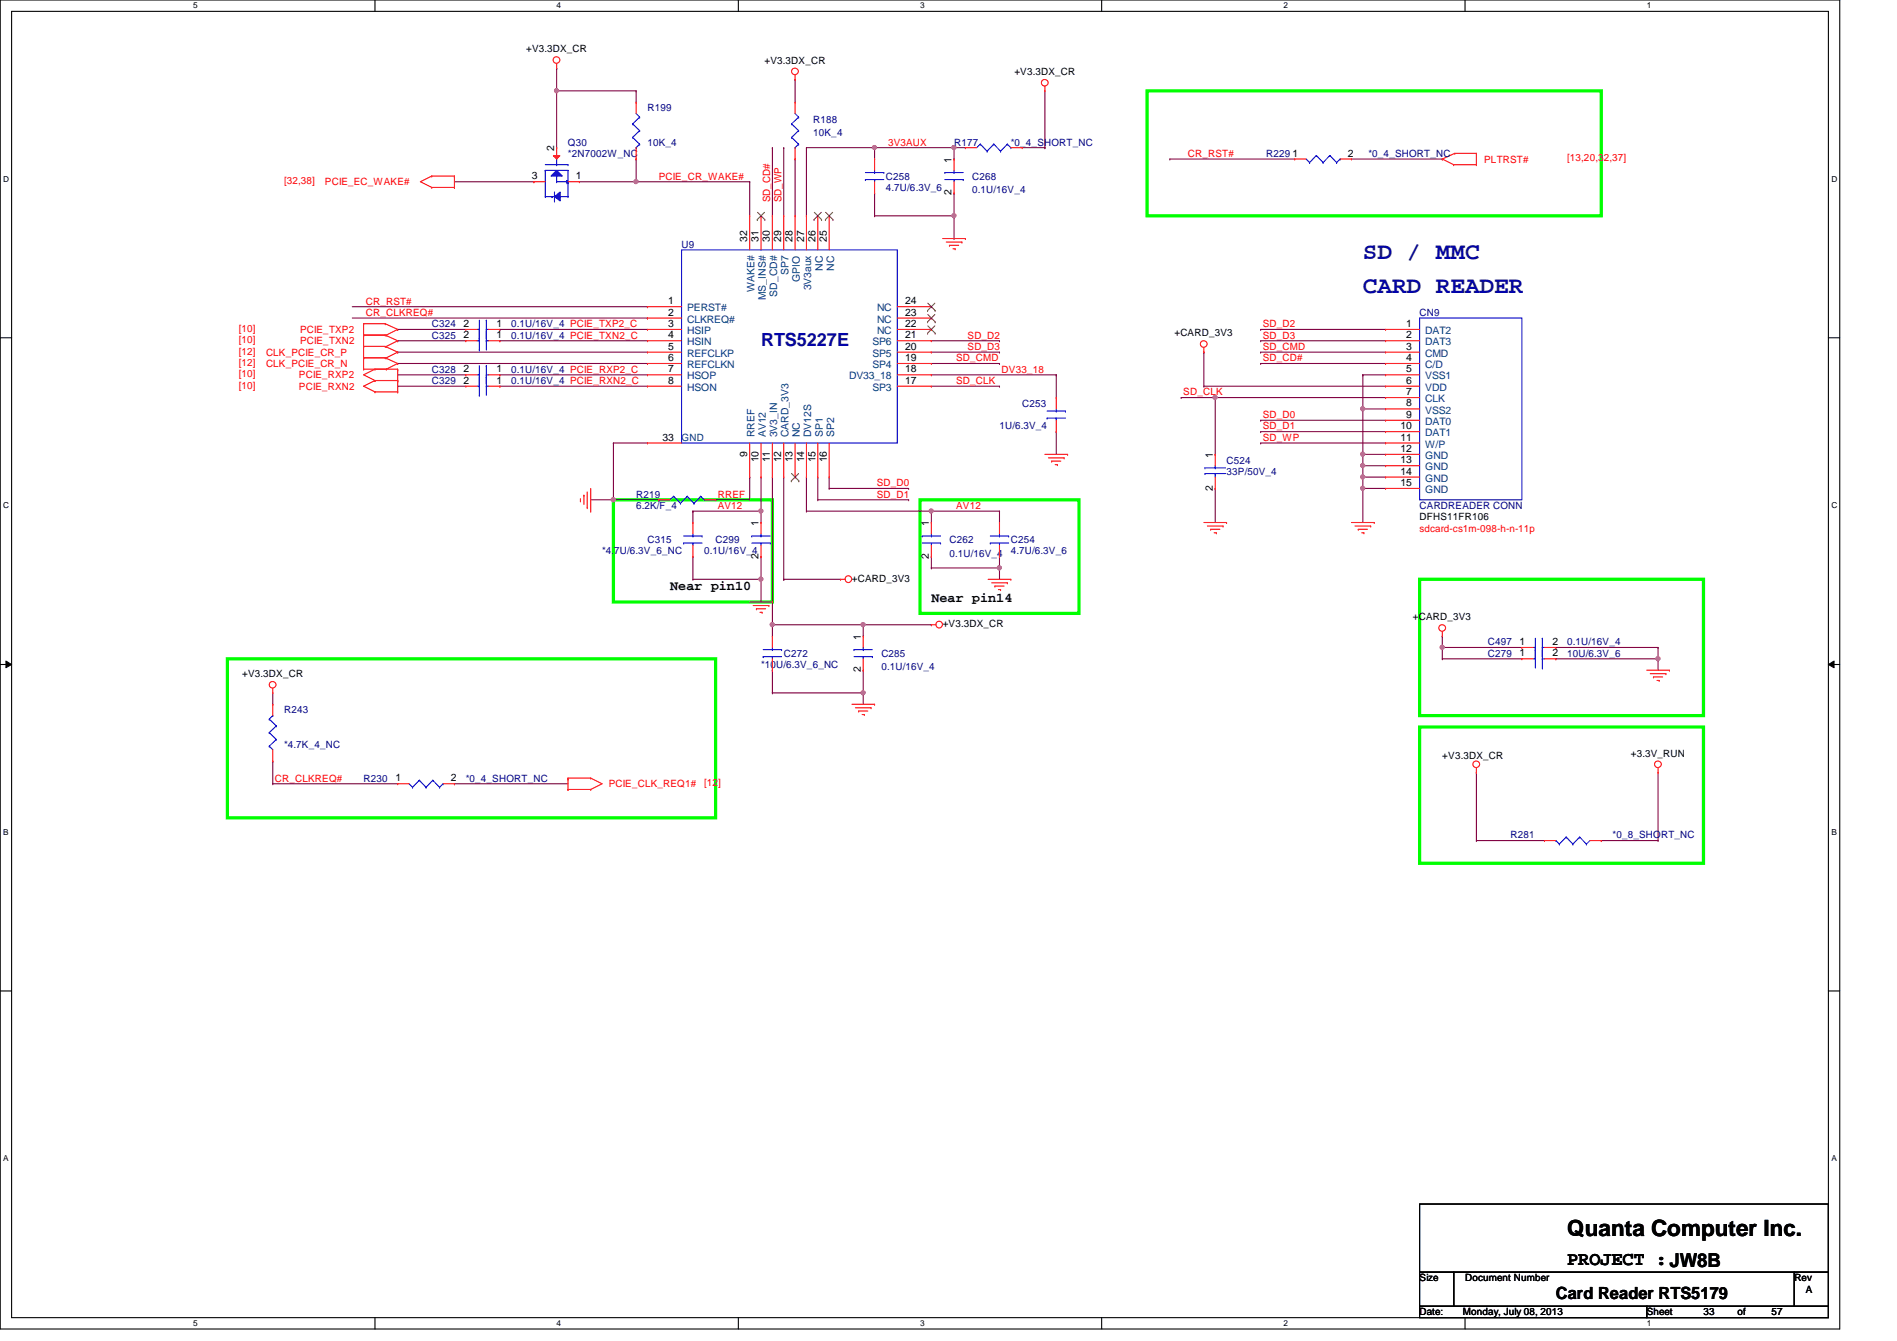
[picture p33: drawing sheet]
<svg xmlns="http://www.w3.org/2000/svg" width="297mm" height="210mm" viewBox="0 0 297 210" stroke-linecap="round" stroke-linejoin="round" font-family="sans-serif">
<defs><g id="words">
<g font-size="3.7" fill="#000080">
<text x="213.4" y="40.5">SD / MMC</text>
<text x="213.4" y="45.8">CARD READER</text>
</g>
<text font-size="3.5" x="245.4" y="193.5">Quanta Computer Inc.</text>
<text font-size="3" x="245.4" y="198.1">PROJECT :JW8B</text>
<text font-size="2.8" fill="#000080" x="119.2" y="54.2">RTS5227E</text>
<text font-size="2.6" x="243.6" y="203.3">Card Reader RTS5179</text>
<g font-size="2.1">
<text x="104.9" y="92.4">Near pin10</text>
<text x="145.8" y="94.2">Near pin14</text>
</g>
<g font-size="1.6">
<text x="82.4" y="8.2">+V3.3DX_CR</text>
<text x="119.7" y="10">+V3.3DX_CR</text>
<text x="158.8" y="11.8">+V3.3DX_CR</text>
<text x="86.8" y="23.7" transform="rotate(-90 86.8 23.7)">2</text>
<text x="83.3" y="28.1">3</text>
<text x="90.2" y="28.1">1</text>
<text x="149" y="25.4" transform="rotate(-90 149 25.4)">1</text>
<text x="202.4" y="24.5">1</text>
<text x="211.1" y="24.5">2</text>
<text x="149" y="30.6" transform="rotate(-90 149 30.6)">2</text>
<text x="117" y="37.9" transform="rotate(-90 117 37.9)">32</text>
<text x="118.8" y="37.9" transform="rotate(-90 118.8 37.9)">31</text>
<text x="120.6" y="37.9" transform="rotate(-90 120.6 37.9)">30</text>
<text x="122.3" y="37.9" transform="rotate(-90 122.3 37.9)">29</text>
<text x="124.1" y="37.9" transform="rotate(-90 124.1 37.9)">28</text>
<text x="125.9" y="37.9" transform="rotate(-90 125.9 37.9)">27</text>
<text x="127.7" y="37.9" transform="rotate(-90 127.7 37.9)">26</text>
<text x="129.5" y="37.9" transform="rotate(-90 129.5 37.9)">25</text>
<text x="104.6" y="47.6">1</text>
<text x="141.7" y="47.6">24</text>
<text x="72.6" y="53">2</text>
<text x="72.6" y="51.2">2</text>
<text x="77.7" y="53">1</text>
<text x="77.7" y="51.2">1</text>
<text x="104.6" y="51.2">3</text>
<text x="104.6" y="53">4</text>
<text x="104.6" y="49.4">2</text>
<text x="141.7" y="53">21</text>
<text x="141.7" y="51.2">22</text>
<text x="141.7" y="49.4">23</text>
<text x="183.9" y="52.7">+CARD_3V3</text>
<text x="220.2" y="51.2">1</text>
<text x="220.2" y="53">2</text>
<text x="72.6" y="58.3">2</text>
<text x="77.7" y="58.3">1</text>
<text x="104.6" y="54.7">5</text>
<text x="104.6" y="56.5">6</text>
<text x="104.6" y="58.3">7</text>
<text x="141.7" y="58.3">18</text>
<text x="141.7" y="56.5">19</text>
<text x="141.7" y="54.7">20</text>
<text x="220.2" y="54.7">3</text>
<text x="220.2" y="56.5">4</text>
<text x="220.2" y="58.3">5</text>
<text x="72.6" y="60.1">2</text>
<text x="77.7" y="60.1">1</text>
<text x="104.6" y="60.1">8</text>
<text x="141.7" y="60.1">17</text>
<text x="220.2" y="65.4">9</text>
<text x="220.2" y="60.1">6</text>
<text x="220.2" y="61.8">7</text>
<text x="220.2" y="63.6">8</text>
<text x="103.7" y="69">33</text>
<text x="117" y="71.5" transform="rotate(-90 117 71.5)">9</text>
<text x="189.9" y="71.7" transform="rotate(-90 189.9 71.7)">1</text>
<text x="219.3" y="70.7">12</text>
<text x="219.3" y="67.2">10</text>
<text x="219.3" y="69">11</text>
<text x="118.8" y="72.3" transform="rotate(-90 118.8 72.3)">10</text>
<text x="120.6" y="72.3" transform="rotate(-90 120.6 72.3)">11</text>
<text x="122.3" y="72.3" transform="rotate(-90 122.3 72.3)">12</text>
<text x="124.1" y="72.3" transform="rotate(-90 124.1 72.3)">13</text>
<text x="125.9" y="72.3" transform="rotate(-90 125.9 72.3)">14</text>
<text x="127.7" y="72.3" transform="rotate(-90 127.7 72.3)">15</text>
<text x="129.5" y="72.3" transform="rotate(-90 129.5 72.3)">16</text>
<text x="189.9" y="76.8" transform="rotate(-90 189.9 76.8)">2</text>
<text x="219.3" y="72.5">13</text>
<text x="219.3" y="74.3">14</text>
<text x="219.3" y="76.1">15</text>
<text x="118.8" y="82.3" transform="rotate(-90 118.8 82.3)">1</text>
<text x="145.5" y="82.3" transform="rotate(-90 145.5 82.3)">1</text>
<text x="222.3" y="81.4">DFHS11FR106</text>
<text x="118.8" y="87.5" transform="rotate(-90 118.8 87.5)">2</text>
<text x="145.5" y="87.5" transform="rotate(-90 145.5 87.5)">2</text>
<text x="133.4" y="91.1">+CARD_3V3</text>
<text x="134.8" y="100.1" transform="rotate(-90 134.8 100.1)">1</text>
<text x="147.6" y="98.2">+V3.3DX_CR</text>
<text x="221.2" y="97.1">+CARD_3V3</text>
<text x="238" y="101">1</text>
<text x="243.1" y="101">2</text>
<text x="37.9" y="106">+V3.3DX_CR</text>
<text x="134.8" y="105.2" transform="rotate(-90 134.8 105.2)">2</text>
<text x="238" y="102.7">1</text>
<text x="243.1" y="102.7">2</text>
<text x="225.8" y="118.8">+V3.3DX_CR</text>
<text x="255.4" y="118.4">+3.3V_RUN</text>
<text x="61.9" y="122.3">1</text>
<text x="70.6" y="122.3">2</text>
<text x="222.3" y="200.6">Size</text>
<text x="229.4" y="200.6">Document Number</text>
<text x="281" y="200.6">Rev</text>
<text x="282.7" y="202.4">A</text>
<text x="222.3" y="205.9">Date:</text>
<text x="229.1" y="205.9">Monday, July 08, 2013</text>
<text x="257.8" y="205.9">Sheet</text>
<text x="266.7" y="205.9">33</text>
<text x="272.1" y="205.9">of</text>
<text x="277.4" y="205.9">57</text>
</g>
<g font-size="1.6" fill="#000080">
<text x="101.4" y="17.4">R199</text>
<text x="88.9" y="22.8">Q30</text>
<text x="101.4" y="22.8">10K_4</text>
<text x="127.3" y="19.2">R188</text>
<text x="127.3" y="21.3">10K_4</text>
<text x="149.4" y="22.8">R177</text>
<text x="158.3" y="22.8">*0_4_SHORT_NC</text>
<text x="88.9" y="24.6">*2N7002W_NC</text>
<text x="138.7" y="28.1">C258</text>
<text x="138.7" y="29.9">4.7U/6.3V_6</text>
<text x="152.2" y="28.1">C268</text>
<text x="198.3" y="24.6">R229</text>
<text x="214.3" y="24.6">*0_4_SHORT_NC</text>
<text x="152.2" y="30.2">0.1U/16V_4</text>
<text x="106.7" y="38.8">U9</text>
<text x="67.6" y="53">C325</text>
<text x="67.6" y="51.2">C324</text>
<text x="80" y="53">0.1U/16V_4 PCIE_TXN2_C</text>
<text x="80" y="51.2">0.1U/16V_4 PCIE_TXP2_C</text>
<text x="222.3" y="49.4">CN9</text>
<text x="67.6" y="58.3">C328</text>
<text x="80" y="58.3">0.1U/16V_4 PCIE_RXP2_C</text>
<text x="67.6" y="60.1">C329</text>
<text x="80" y="60.1">0.1U/16V_4 PCIE_RXN2_C</text>
<text x="160.1" y="63.7">C253</text>
<text x="156.5" y="67.2">1U/6.3V_4</text>
<text x="99.6" y="77.9">R219</text>
<text x="192.1" y="72.6">C524</text>
<text x="192.1" y="74.3">33P/50V_4</text>
<text x="99.6" y="79.7">6.2K/F_4</text>
<text x="222.3" y="79.7">CARDREADER CONN</text>
<text x="94.3" y="86.8">*4.7U/6.3V_6_NC</text>
<text x="101.4" y="85">C315</text>
<text x="110.3" y="86.8">0.1U/16V_4</text>
<text x="112.1" y="85">C299</text>
<text x="148.7" y="85">C262</text>
<text x="148.7" y="87.1">0.1U/16V_4</text>
<text x="158.3" y="85">C254</text>
<text x="158.3" y="86.8">4.7U/6.3V_6</text>
<text x="233" y="101">C497</text>
<text x="245.4" y="101">0.1U/16V_4</text>
<text x="119.2" y="104.6">*10U/6.3V_6_NC</text>
<text x="122.7" y="102.8">C272</text>
<text x="138" y="102.8">C285</text>
<text x="138" y="104.9">0.1U/16V_4</text>
<text x="233" y="102.8">C279</text>
<text x="245.4" y="102.8">10U/6.3V_6</text>
<text x="44.5" y="111.7">R243</text>
<text x="44.5" y="117">*4.7K_4_NC</text>
<text x="56.9" y="122.3">R230</text>
<text x="72.9" y="122.3">*0_4_SHORT_NC</text>
<text x="236.5" y="131.2">R281</text>
<text x="252.5" y="131.2">*0_8_SHORT_NC</text>
</g>
<g font-size="1.6" fill="#f00">
<text x="139.1" y="22.8">3V3AUX</text>
<text x="44.5" y="28.8">[32,38]</text>
<text x="50.9" y="29">PCIE_EC_WAKE#</text>
<text x="103.2" y="28.1">PCIE_CR_WAKE#</text>
<text x="186" y="24.6">CR_RST#</text>
<text x="232.4" y="25.4">PLTRST#</text>
<text x="245.4" y="25.3">[13,20,32,37]</text>
<text x="120.6" y="31.7" transform="rotate(-90 120.6 31.7)">SD_CD#</text>
<text x="122.4" y="31.7" transform="rotate(-90 122.4 31.7)">SD_WP</text>
<text x="57.3" y="47.7">CR_RST#</text>
<text x="37.4" y="51.9">[10]</text>
<text x="37.4" y="53.7">[10]</text>
<text x="47" y="52.1">PCIE_TXP2</text>
<text x="47" y="53.9">PCIE_TXN2</text>
<text x="57.3" y="49.4">CR_CLKREQ#</text>
<text x="151.5" y="53">SD_D2</text>
<text x="197.7" y="51.2">SD_D2</text>
<text x="197.7" y="53">SD_D3</text>
<text x="37.4" y="59.1">[10]</text>
<text x="37.4" y="57.3">[12]</text>
<text x="37.4" y="55.5">[12]</text>
<text x="41.7" y="57.4">CLK_PCIE_CR_N</text>
<text x="41.7" y="55.7">CLK_PCIE_CR_P</text>
<text x="46.8" y="59.2">PCIE_RXP2</text>
<text x="149.7" y="56.6">SD_CMD</text>
<text x="151.5" y="54.8">SD_D3</text>
<text x="156.8" y="58.3">DV33_18</text>
<text x="197.7" y="54.8">SD_CMD</text>
<text x="197.7" y="56.6">SD_CD#</text>
<text x="37.4" y="60.8">[10]</text>
<text x="46.8" y="61">PCIE_RXN2</text>
<text x="149.7" y="60.1">SD_CLK</text>
<text x="185.3" y="61.9">SD_CLK</text>
<text x="197.7" y="65.4">SD_D0</text>
<text x="197.7" y="69">SD_WP</text>
<text x="197.7" y="67.2">SD_D1</text>
<text x="112.4" y="77.9">RREF</text>
<text x="137.3" y="76.1">SD_D0</text>
<text x="137.3" y="77.9">SD_D1</text>
<text x="112.4" y="79.7">AV12</text>
<text x="149.7" y="79.7">AV12</text>
<text x="222.3" y="83.2">sdcard-cs1m-098-h-n-11p</text>
<text x="43" y="122.3">CR_CLKREQ#</text>
<text x="95.3" y="123.2">PCIE_CLK_REQ1#</text>
<text x="110.3" y="123.1">[12]</text>
</g>
<g font-size="1.6" fill="#004080">
<text x="118.1" y="45.7" transform="rotate(-90 118.1 45.7)">WAKE#</text>
<text x="119.9" y="47" transform="rotate(-90 119.9 47)">MS_INS#</text>
<text x="121.7" y="46.4" transform="rotate(-90 121.7 46.4)">SD_CD#</text>
<text x="123.5" y="43.1" transform="rotate(-90 123.5 43.1)">SP7</text>
<text x="125.3" y="44.1" transform="rotate(-90 125.3 44.1)">GPIO</text>
<text x="127" y="45.5" transform="rotate(-90 127 45.5)">3V3aux</text>
<text x="128.8" y="42.4" transform="rotate(-90 128.8 42.4)">NC</text>
<text x="130.6" y="42.4" transform="rotate(-90 130.6 42.4)">NC</text>
<text x="107.6" y="52.3">HSIP</text>
<text x="107.6" y="48.7">PERST#</text>
<text x="107.6" y="50.5">CLKREQ#</text>
<text x="137.3" y="52.3">NC</text>
<text x="137.3" y="50.5">NC</text>
<text x="137.3" y="48.7">NC</text>
<text x="223.2" y="52.3">DAT2</text>
<text x="107.6" y="54.1">HSIN</text>
<text x="107.6" y="55.8">REFCLKP</text>
<text x="107.6" y="57.6">REFCLKN</text>
<text x="107.6" y="59.4">HSOP</text>
<text x="133" y="59.4">DV33_18</text>
<text x="136.6" y="57.6">SP4</text>
<text x="136.6" y="55.8">SP5</text>
<text x="136.6" y="54.1">SP6</text>
<text x="223.2" y="54.1">DAT3</text>
<text x="223.2" y="55.8">CMD</text>
<text x="223.2" y="57.6">C/D</text>
<text x="223.2" y="59.4">VSS1</text>
<text x="107.6" y="61.2">HSON</text>
<text x="136.6" y="61.2">SP3</text>
<text x="223.2" y="61.2">VDD</text>
<text x="223.2" y="62.9">CLK</text>
<text x="223.2" y="64.7">VSS2</text>
<text x="106.7" y="69">GND</text>
<text x="118.1" y="68.5" transform="rotate(-90 118.1 68.5)">RREF</text>
<text x="119.9" y="68.5" transform="rotate(-90 119.9 68.5)">AV12</text>
<text x="121.7" y="68.5" transform="rotate(-90 121.7 68.5)">3V3_IN</text>
<text x="123.5" y="68.5" transform="rotate(-90 123.5 68.5)">CARD_3V3</text>
<text x="125.3" y="68.5" transform="rotate(-90 125.3 68.5)">NC</text>
<text x="127" y="68.5" transform="rotate(-90 127 68.5)">DV12S</text>
<text x="128.8" y="68.5" transform="rotate(-90 128.8 68.5)">SP1</text>
<text x="130.6" y="68.5" transform="rotate(-90 130.6 68.5)">SP2</text>
<text x="223.2" y="66.5">DAT0</text>
<text x="223.2" y="71.8">GND</text>
<text x="223.2" y="68.3">DAT1</text>
<text x="223.2" y="70.1">W/P</text>
<text x="223.2" y="73.6">GND</text>
<text x="223.2" y="75.4">GND</text>
<text x="223.2" y="77.2">GND</text>
</g>
<g font-size="1.3">
<text x="30.3" y="1.3">5</text>
<text x="87.2" y="1.3">4</text>
<text x="144.1" y="1.3">3</text>
<text x="201" y="1.3">2</text>
<text x="257.8" y="1.3">1</text>
<text x=".5" y="28.4">D</text>
<text x="286.8" y="28.4">D</text>
<text x=".5" y="79.5">C</text>
<text x="286.8" y="79.5">C</text>
<text x=".5" y="130.7">B</text>
<text x="286.8" y="130.7">B</text>
<text x=".5" y="181.8">A</text>
<text x="286.8" y="181.8">A</text>
<text x="30.3" y="207.6">5</text>
<text x="87.2" y="207.6">4</text>
<text x="144.1" y="207.6">3</text>
<text x="201" y="207.6">2</text>
<text x="257.8" y="207.6">1</text>
</g>
</g></defs>
<path d="M0 0h288.1v208h-288.1zM1.8 1.8h284.5v204.4h-284.5z" fill="none" stroke="#000" stroke-width=".17"/>
<g fill="#fff">
<path d="M30.3 .2h.6v1.4h-.6z"/>
<path d="M30.3 206.4h.6v1.4h-.6z"/>
</g>
<path d="M58.7 0v1.8M58.7 206.2v1.8" fill="none" stroke="#000" stroke-width=".17"/>
<g fill="#fff">
<path d="M87.2 .2h.6v1.4h-.6z"/>
<path d="M87.2 206.4h.6v1.4h-.6z"/>
</g>
<path d="M115.6 0v1.8M115.6 206.2v1.8" fill="none" stroke="#000" stroke-width=".17"/>
<g fill="#fff">
<path d="M144.1 .2h.6v1.4h-.6z"/>
<path d="M144.1 206.4h.6v1.4h-.6z"/>
</g>
<path d="M172.5 0v1.8M172.5 206.2v1.8" fill="none" stroke="#000" stroke-width=".17"/>
<g fill="#fff">
<path d="M201 .2h.6v1.4h-.6z"/>
<path d="M201 206.4h.6v1.4h-.6z"/>
</g>
<path d="M229.4 0v1.8M229.4 206.2v1.8" fill="none" stroke="#000" stroke-width=".17"/>
<g fill="#fff">
<path d="M257.8 .2h.7v1.4h-.7z"/>
<path d="M257.8 206.4h.7v1.4h-.7z"/>
<path d="M.5 27.3h.9v1.4h-.9z"/>
<path d="M286.8 27.3h.9v1.4h-.9z"/>
<path d="M.5 78.4h.9v1.4h-.9z"/>
<path d="M286.8 78.4h.9v1.4h-.9z"/>
</g>
<path d="M0 52.9h1.8M286.3 52.9h1.8" fill="none" stroke="#000" stroke-width=".17"/>
<g fill="#fff">
<path d="M.5 129.5h.8v1.4h-.8z"/>
<path d="M286.8 129.5h.8v1.4h-.8z"/>
</g>
<path d="M0 104h1.8M286.3 104h1.8" fill="none" stroke="#000" stroke-width=".17"/>
<path d="M.9 103.5l.9 .5-.9 .5zM286.3 104l.9-.5v1z" fill="#000"/>
<path d="M.9 103.5l.9 .5-.9 .5zM286.3 104l.9-.5v1z" fill="none" stroke="#000" stroke-width=".16"/>
<g fill="#fff">
<path d="M.5 180.6h.8v1.4h-.8z"/>
<path d="M286.8 180.6h.8v1.4h-.8z"/>
</g>
<path d="M0 155.1h1.8M286.3 155.1h1.8" fill="none" stroke="#000" stroke-width=".17"/>
<path d="M179.6 14.2h71.1v19.6h-71.1zM96.1 78.2h24.8v16h-24.8zM144.1 78.2h24.8v17.8h-24.8zM222.3 90.7h44.4v21.3h-44.4zM35.6 103.1h76.5v24.9h-76.5zM222.3 113.8h44.4v21.3h-44.4z" fill="none" stroke="#0f0" stroke-width=".51"/>
<g fill="none" stroke="#800040" stroke-width=".17">
<path d="M62.3 56.9h.1M62.3 55.1h.1M62.3 58.7h.1M62.3 56.9h39.1M62.3 55.1h39.1M62.3 58.7h10.6M78.3 58.7h.1M78.3 58.7h23.1M62.3 60.5h.1M62.3 60.5h10.6M78.3 60.5h.1M78.3 60.5h23.1"/>
<path d="M92.5 78.2h3.6M96.1 78.2h.1M96.1 69.3h.1M96.1 69.3v8.9M96.1 69.3h5.3M112.1 78.2h.1M117.4 74.7h.1M117.4 74.7v3.5h-5.3M108.5 80h.1M108.5 87.1h.1M108.5 90.7h.1M108.5 80h10.7"/>
<path d="M108.5 80v1.8M108.5 87.1v3.6M108.5 90.7h10.7M119.2 80h.1M119.2 87.1h.1M119.2 90.7h.1M119.2 80v1.8M119.2 87.1v7.1"/>
</g>
<circle cx="119.1" cy="90.7" r=".32" fill="#f0f"/>
<circle cx="119.1" cy="90.7" r=".32" fill="none" stroke="#f0f" stroke-width=".17"/>
<path d="M119.2 74.7v5.3M119.2 80h.1" fill="none" stroke="#800040" stroke-width=".17"/>
<circle cx="119.1" cy="80" r=".32" fill="#f0f"/>
<circle cx="119.1" cy="80" r=".32" fill="none" stroke="#f0f" stroke-width=".17"/>
<g fill="none" stroke="#800040" stroke-width=".17">
<path d="M124.5 12.4h.1M124.5 12.4v3.6M122.7 23.1h.1M122.7 23.1v10.7M124.5 24.9h.1M124.5 24.9v8.9M145.8 56.9h10.7M145.8 55.1h10.7M145.8 53.3h10.7M156.5 56.9h.1M156.5 55.1h.1M156.5 53.3h.1"/>
<path d="M128.1 78.2h.1M128.1 74.7v3.5M128.1 78.2h14.2M129.8 76.5h.1M129.8 74.7v1.8M129.8 76.5h12.5M142.3 76.5h.1M142.3 78.2h.1M145.8 60.5h10.7M156.5 60.5h.1M145.8 80h.1M145.8 88.9h.1"/>
<path d="M145.8 80h10.7M145.8 80v1.8M145.8 88.9h10.7M156.5 88.9h.1M156.5 88.9v1.8"/>
</g>
<circle cx="156.5" cy="88.9" r=".32" fill="#f0f"/>
<circle cx="156.5" cy="88.9" r=".32" fill="none" stroke="#f0f" stroke-width=".17"/>
<path d="M126.3 80h19.5M145.8 87.1h.1M145.8 80h.1M145.8 87.1v1.8M156.5 80h.1M156.5 87.1h.1M156.5 80v1.8M156.5 87.1v1.8" fill="none" stroke="#800040" stroke-width=".17"/>
<circle cx="145.8" cy="80" r=".32" fill="#f0f"/>
<circle cx="145.8" cy="80" r=".32" fill="none" stroke="#f0f" stroke-width=".17"/>
<path d="M145.8 58.7h19.6M165.4 58.7h.1M165.4 58.7v3.5M120.9 74.7v23.1M122.7 74.7v16M126.3 74.7v5.3M165.4 67.6h.1M165.4 67.6v3.5M120.9 97.8h.1M122.7 90.7h.1M122.7 90.7h8.9M126.3 80h.1" fill="none" stroke="#800040" stroke-width=".17"/>
<circle cx="120.9" cy="97.8" r=".32" fill="#f0f"/>
<circle cx="120.9" cy="97.8" r=".32" fill="none" stroke="#f0f" stroke-width=".17"/>
<path d="M135.2 104.9h.1M135.2 104.9v3.6" fill="none" stroke="#800040" stroke-width=".17"/>
<circle cx="135.1" cy="108.4" r=".32" fill="#f0f"/>
<circle cx="135.1" cy="108.4" r=".32" fill="none" stroke="#f0f" stroke-width=".17"/>
<g fill="none" stroke="#800040" stroke-width=".17">
<path d="M120.9 23.1h.1M120.9 23.1v10.7M197.4 51.6h.1M197.4 53.3h.1M197.4 55.1h.1M197.4 56.9h.1M197.4 51.6h19.6M197.4 53.3h19.6M197.4 55.1h19.6M197.4 56.9h19.6M190.3 62.2h.1M190.3 62.2h26.7"/>
<path d="M197.4 65.8h.1M197.4 69.3h.1M197.4 67.6h.1M197.4 65.8h19.6M197.4 69.3h19.6M197.4 67.6h19.6M213.4 71.1h.1M213.4 72.9h.1M213.4 71.1v1.8M213.4 71.1h3.6M213.4 72.9h3.6M120.9 97.8h.1"/>
<path d="M120.9 97.8v1.8M120.9 97.8h14.3M135.2 97.8h.1M135.2 97.8v1.8M120.9 108.5h.1M120.9 104.9h.1M120.9 108.5h14.3M120.9 104.9v3.6M135.2 108.5h.1M135.2 108.5v1.7"/>
</g>
<circle cx="213.4" cy="72.9" r=".32" fill="#f0f"/>
<circle cx="213.4" cy="72.9" r=".32" fill="none" stroke="#f0f" stroke-width=".17"/>
<path d="M213.4 72.9h.1M213.4 74.7h.1M213.4 72.9v3.6M213.4 74.7h3.6" fill="none" stroke="#800040" stroke-width=".17"/>
<circle cx="213.4" cy="74.6" r=".32" fill="#f0f"/>
<circle cx="213.4" cy="74.6" r=".32" fill="none" stroke="#f0f" stroke-width=".17"/>
<path d="M213.4 76.5h.1M213.4 76.5h3.6M213.4 76.5v5.3" fill="none" stroke="#800040" stroke-width=".17"/>
<circle cx="213.4" cy="76.4" r=".32" fill="#f0f"/>
<circle cx="213.4" cy="76.4" r=".32" fill="none" stroke="#f0f" stroke-width=".17"/>
<path d="M213.4 64h.1M213.4 64h3.6M213.4 64v7.1" fill="none" stroke="#800040" stroke-width=".17"/>
<circle cx="213.4" cy="71.1" r=".32" fill="#f0f"/>
<circle cx="213.4" cy="71.1" r=".32" fill="none" stroke="#f0f" stroke-width=".17"/>
<circle cx="213.4" cy="64" r=".32" fill="#f0f"/>
<circle cx="213.4" cy="64" r=".32" fill="none" stroke="#f0f" stroke-width=".17"/>
<path d="M188.5 55.1h.1M188.5 55.1v5.4M213.4 58.7h.1M213.4 58.7h3.6M213.4 58.7v5.3M188.5 60.5h.1M188.5 60.5h28.5M243.6 103.1h.1M259.6 101.3h.1M259.6 101.3v1.8h-16" fill="none" stroke="#800040" stroke-width=".17"/>
<circle cx="259.6" cy="103.1" r=".32" fill="#f0f"/>
<circle cx="259.6" cy="103.1" r=".32" fill="none" stroke="#f0f" stroke-width=".17"/>
<path d="M135.2 97.8h10.6M145.8 97.8h.1M225.8 99.6h.1M225.8 99.6v1.7M225.8 103.1h.1M225.8 103.1h12.5M259.6 103.1h.1M259.6 103.1v1.8M231.2 120.9h.1M231.2 120.9v10.7" fill="none" stroke="#800040" stroke-width=".17"/>
<circle cx="135.1" cy="97.8" r=".32" fill="#f0f"/>
<circle cx="135.1" cy="97.8" r=".32" fill="none" stroke="#f0f" stroke-width=".17"/>
<path d="M96.1 78.2h7.1M103.2 78.2h.1" fill="none" stroke="#800040" stroke-width=".17"/>
<circle cx="96" cy="78.2" r=".32" fill="#f0f"/>
<circle cx="96" cy="78.2" r=".32" fill="none" stroke="#f0f" stroke-width=".17"/>
<g fill="none" stroke="#800040" stroke-width=".17">
<path d="M87.2 10.7h.1M87.2 10.7v12.4M99.6 14.2h.1M99.6 14.2v1.8M71.2 28.4h12.4M83.6 28.4h.1M87.2 23.1h.1M90.7 28.4h8.9M99.6 28.4h.1M99.6 24.9h.1M99.6 24.9v3.5M117.4 28.4h.1"/>
<path d="M117.4 28.4v5.4M55.2 48h46.2M55.2 49.8h46.2M101.4 48h.1M101.4 49.8h.1M231.2 131.6h.1M231.2 131.6h10.6M250.7 131.6h.1M250.7 131.6h8.9M259.6 131.6h.1M259.6 120.9v10.7"/>
</g>
<circle cx="99.6" cy="28.4" r=".32" fill="#f0f"/>
<circle cx="99.6" cy="28.4" r=".32" fill="none" stroke="#f0f" stroke-width=".17"/>
<g fill="none" stroke="#800040" stroke-width=".17">
<path d="M99.6 28.4h.1M99.6 28.4h17.8M126.3 23.1h.1M126.3 23.1v10.7M126.3 23.1h23.1M136.9 23.1h.1M136.9 23.1v1.8M149.4 24.9h.1M149.4 23.1h.1M149.4 23.1v1.8M62.3 51.6h.1M62.3 53.3h.1"/>
<path d="M62.3 51.6h10.6M62.3 53.3h10.6M78.3 51.6h.1M78.3 53.3h.1M78.3 51.6h23.1M78.3 53.3h23.1M42.7 122.7h.1M42.7 122.7h19.6M71.2 122.7h.1M71.2 122.7h17.7"/>
</g>
<circle cx="136.9" cy="23.1" r=".32" fill="#f0f"/>
<circle cx="136.9" cy="23.1" r=".32" fill="none" stroke="#f0f" stroke-width=".17"/>
<circle cx="149.4" cy="23.1" r=".32" fill="#f0f"/>
<circle cx="149.4" cy="23.1" r=".32" fill="none" stroke="#f0f" stroke-width=".17"/>
<path d="M136.9 33.8h.1M136.9 30.2v3.6M136.9 33.8h12.5M149.4 33.8h.1" fill="none" stroke="#800040" stroke-width=".17"/>
<circle cx="149.4" cy="33.8" r=".32" fill="#f0f"/>
<circle cx="149.4" cy="33.8" r=".32" fill="none" stroke="#f0f" stroke-width=".17"/>
<path d="M149.4 37.3h.1M149.4 30.2h.1M149.4 30.2v7.1M225.8 101.3h.1M225.8 101.3h12.5" fill="none" stroke="#800040" stroke-width=".17"/>
<circle cx="225.8" cy="101.3" r=".32" fill="#f0f"/>
<circle cx="225.8" cy="101.3" r=".32" fill="none" stroke="#f0f" stroke-width=".17"/>
<g fill="none" stroke="#800040" stroke-width=".17">
<path d="M87.2 14.2h.1M87.2 14.2h12.4M183.2 24.9h.1M183.2 24.9h19.5M211.6 24.9h14.2M225.8 24.9h.1M42.7 119.1h.1M42.7 110.2h.1M42.7 108.5v1.7M42.7 119.1v3.6M225.8 101.3h.1M225.8 101.3v1.8"/>
<path d="M243.6 101.3h.1M243.6 101.3h16"/>
</g>
<circle cx="87.1" cy="14.2" r=".32" fill="#f0f"/>
<circle cx="87.1" cy="14.2" r=".32" fill="none" stroke="#f0f" stroke-width=".17"/>
<path d="M163.6 14.2v8.9M149.4 23.1h1.8M151.2 23.1h.1M160.1 23.1h3.5M163.6 23.1h.1M190.3 71.1h.1M190.3 62.2v8.9" fill="none" stroke="#800040" stroke-width=".17"/>
<circle cx="190.3" cy="62.2" r=".32" fill="#f0f"/>
<circle cx="190.3" cy="62.2" r=".32" fill="none" stroke="#f0f" stroke-width=".17"/>
<path d="M185 62.2h.1M185 62.2h5.3M190.3 76.5h.1M190.3 76.5v5.3" fill="none" stroke="#800040" stroke-width=".17"/>
<g fill="none" stroke="#f00" stroke-width=".17">
<path d="M87.2 10.7h.1M87.2 9.9v.8M124.5 12.4h.1M124.5 16h.1M124.5 11.7v.7M124.5 16v1.8M163.6 14.2h.1M163.6 13.5v.7M67.6 27.6h.1M67.6 29.3h.1M67.6 27.6l-1.8 .8 1.8 .9M67.6 27.6h3.6"/>
<path d="M67.6 29.3h3.6M71.2 27.6h.1M71.2 29.3h.1M71.2 27.7h.1M71.2 27.6v1.7M124.5 24.9h.1M124.5 23.1v1.8M147.6 37.3h3.6M148.2 37.9h2.4M148.7 38.4h.1M148.7 38.4h1.4M149.2 38.9h.4"/>
<path d="M149.6 38.9h.1M150.6 37.9h.1M151.2 37.3h.1M225.8 24.9h.1M225.8 24.9l1.8 .9M227.6 25.8h.1M227.6 25.8h3.6M227.8 24h.1M227.8 24l-2 .9M227.8 24h3.4M231.2 24h.1M231.2 25.8h.1"/>
<path d="M231.2 24v1.8M56.9 50.7h.1M56.9 52.5h.1M56.9 54.2h.1M56.9 56h.1M56.9 57.8h.1M56.9 50.7h3.4M56.9 52.5h3.6M56.9 50.7v7.1M56.9 54.2h3.6M56.9 56h3.6M56.9 57.8h5.4"/>
<path d="M58.7 57.8h.1M58.7 59.6h.1M58.7 57.8l-1.8 .9 1.8 .9M58.7 59.6h3.6M58.7 59.6l-1.8 .9 1.8 .8M60.3 50.7h.1M60.3 52.5h.1M60.3 56h.1M60.3 54.2h.1M60.3 50.7l2 .9M60.3 52.5l2 .8M60.3 56l2 .9"/>
<path d="M60.3 54.2l2 .9M60.5 52.5h.1M60.5 54.2h.1M60.5 57.8h.1M60.5 56h.1M62.3 51.6h.1M62.3 53.3h.1M62.3 56.9h.1M62.3 55.1h.1M62.3 57.8h.1M62.3 59.6h.1M62.3 58h.1"/>
<path d="M62.3 59.7h.1M62.3 51.6l-1.8 .9M62.3 53.3l-1.8 .9M62.3 56.9l-1.8 .9M62.3 55.1l-1.8 .9M62.3 57.8v3.5M72.9 58.7h.1M72.9 58.7h1.8M76.5 58.7h1.8M78.3 58.7h.1M188.5 55.1h.1M188.5 54.4v.7"/>
<path d="M58.7 61.3h.1M58.7 61.3h3.6M62.3 61.3h.1M72.9 60.5h.1M72.9 60.5h1.8M76.5 60.5h1.8M78.3 60.5h.1M90.9 78.4h.1M90.9 78.1v.3M91.4 77.5h.1M91.4 77.5v1.5M91.9 79.5h.1"/>
<path d="M91.9 77v2.5M92.5 76.5v3.5M163.6 71.1h3.6M164.2 71.7h2.4M164.7 72.2h.1M164.7 72.2h1.4M165.2 72.7h.4M165.6 72.7h.1M166.6 71.7h.1M167.2 71.1h.1M190.3 71.1h.1M190.3 76.5h.1"/>
<path d="M190.3 71.1v1.8M190.3 74.7v1.8M92.5 80h.1M117.4 94.2h3.5M117.9 94.8h2.5M118.4 95.3h.1M118.4 95.3h1.5M119 95.8h.3M119.3 95.8h.1M120.4 94.8h.1M120.9 94.2h.1M120.9 99.6h.1"/>
<path d="M120.9 99.6v1.7M131.6 90.7h.1M131.6 90.7h.7M135.2 99.6h.1M135.2 99.6v1.7M145.8 97.8h.1M145.8 97.8h.8M154.7 90.7h3.6M155.3 91.2h2.4M155.8 91.7h.1M155.8 91.7h1.4M156.3 92.3h.4"/>
<path d="M156.7 92.3h.1M157.7 91.2h.1M158.3 90.7h.1M188.5 81.8h3.6M189.1 82.3h2.4M189.6 82.8h.1M189.6 82.8h1.4M190.1 83.4h.4M190.5 83.4h.1M191.5 82.3h.1M192.1 81.8h.1M211.6 81.8h3.6"/>
<path d="M212.2 82.3h2.4M212.7 82.8h.1M212.7 82.8h1.4M213.2 83.4h.4M213.6 83.4h.1M214.6 82.3h.1M215.2 81.8h.1M225.8 99.6h.1M225.8 98.8v.8M42.7 108.5h.1M42.7 107.7v.8M120.9 104.9h.1"/>
<path d="M120.9 103.1v1.8M133.4 110.2h3.5M133.9 110.8h2.5M134.4 111.3h.1M134.4 111.3h1.5M135 111.8h.3M135.2 104.9h.1M135.2 103.1v1.8M135.3 111.8h.1M136.4 110.8h.1M136.9 110.2h.1M257.8 104.9h3.6"/>
<path d="M258.4 105.5h2.5M258.9 106h.1M258.9 106h1.4M259.5 106.5h.3M259.8 106.5h.1M260.9 105.5h.1M261.4 104.9h.1M88.9 121.8h.1M88.9 123.6h.1M88.9 122h.1M88.9 121.8h3.6M88.9 123.6h3.6"/>
<path d="M88.9 121.8v1.8M92.5 121.8h.1M92.5 123.6h.1M92.5 121.8l1.8 .9-1.8 .9M231.2 120.9h.1M231.2 120.2v.7M259.6 120.9h.1M259.6 120.2v.7"/>
<circle cx="87.1" cy="9.4" r=".52"/>
<circle cx="124.5" cy="11.2" r=".52"/>
<circle cx="163.6" cy="12.9" r=".52"/>
<circle cx="188.5" cy="53.8" r=".52"/>
<circle cx="132.8" cy="90.7" r=".52"/>
<circle cx="147" cy="97.8" r=".52"/>
<circle cx="225.8" cy="98.3" r=".52"/>
<circle cx="42.7" cy="107.2" r=".52"/>
<circle cx="231.2" cy="119.6" r=".52"/>
<circle cx="259.6" cy="119.6" r=".52"/>
</g>
<path d="M222.3 188.5h64v10.6h-64zM222.3 199.1h5.3v5.4h-5.3zM227.6 199.1h53.4v5.4h-53.4zM281 199.1h5.3v5.4h-5.3zM222.3 204.5h35.5v1.7h-35.5zM257.8 204.5h28.5v1.7h-28.5z" fill="none" stroke="#000" stroke-width=".17"/>
<g fill="none" stroke="#00f" stroke-width=".17">
<path d="M123.9 19.4h.1M123.9 19.4l1.1 1M124.5 17.8l.5 .5M125 18.3h.1M125 18.3l-1.1 1.1M123.9 21.5h.1M123.9 21.5l1.1 1.1M124.5 23.1h.1M125 20.4h.1M125 22.6h.1M125 20.4l-1.1 1.1M125 22.6l-.5 .5"/>
<path d="M74.7 58.7h.4M75.1 58.7h.1M75.1 57.2v4.7M76.2 59h.1M76.2 58.7h.1M76.2 57.2h.1M76.2 57.2v4.7M76.2 58.7h.3M74.7 60.5h.4M75.1 61.9h.1M75.1 60.5h.1M75.1 60.1h.1"/>
<path d="M76.2 60.5h.1M76.2 60.5h.3M188.7 74.1h.1M188.7 73.2h.1M188.7 74.1h3.2M188.7 73.2h3.2M190.3 73.2h.1M190.3 74.1h.1M190.3 72.9v.3M190.3 74.1v.6M119.5 102.8h.1M119.5 102.8h2.9"/>
<path d="M119.5 101.7h2.9M120.9 101.7h.1M120.9 102.8h.1M120.9 101.3v.4M120.9 102.8v.3M122.4 101.7h.1M133.7 101.7h.1M133.7 102.8h2.9M133.7 101.7h2.9M135.2 101.7h.1M135.2 102.8h.1M135.2 101.3v.4"/>
<path d="M135.2 102.8v.3M136.6 102.8h.1"/>
</g>
<path d="M87.2 26.7l.8 .9h-1.7z" fill="#00f"/>
<path d="M87.2 26.7l.8 .9h-1.7z" fill="none" stroke="#00f" stroke-width=".17"/>
<path d="M86.8 30.8l.9-.7v1.4z" fill="#00f"/>
<g fill="none" stroke="#00f" stroke-width=".17">
<path d="M85.4 26.7h.1M85.4 30.8h.1M85.4 26.7v4.1M85.4 26.7h3.5M85.4 25.8h3.5M85.4 30.8h1.4M86.4 30.8h.1M86.8 30.8l.9-.7v1.4zM86.8 31.5h.1M86.8 30.1v1.4M87.2 28.4h.1M87.2 27.6h.1"/>
<path d="M87.2 25.8h.1M87.2 28.4h1.7M87.2 24.9v.9M87.2 27.6v.8M87.7 30.8h.1M87.7 30.8h1.2M88.8 28.3h.1M88.8 28.6h.1M88.8 28.3v.3M88.9 26.7h.1M88.9 28.4h.1M88.9 25.8h.1"/>
<path d="M88.9 30.8h.1M88.9 28.6h.1M88.9 26.7v4.1"/>
</g>
<path d="M86.7 24.4h1l-.5 .5z" fill="#f00"/>
<g fill="none" stroke="#f00" stroke-width=".17">
<path d="M99.6 16h.1M99.6 16v1.8M83.6 28.4h.1M83.6 28.4h1.8M86.7 24.4h1l-.5 .5zM87.2 23.1h.1M87.2 23.1v1.8M88.9 28.4h1.8M90.7 28.4h.1M99.6 24.9h.1M99.6 23.1v1.8M117.4 33.8h.1"/>
<path d="M117.4 33.8v5.3M119.2 33.8h.1M119.2 33.8v5.3M120.9 33.8h.1M120.9 33.8v5.3M122.7 33.8h.1M122.7 33.8v5.3M124.5 33.8h.1M124.5 33.8v5.3M126.3 33.8h.1M126.3 33.8v5.3M128.1 33.8h.1"/>
<path d="M128.1 33.8v5.3M129.8 33.8h.1M129.8 33.8v5.3M136.9 24.9h.1M136.9 30.2h.1M136.9 24.9v1.8M136.9 28.4v1.8M149.4 24.9h.1M149.4 30.2h.1M149.4 24.9v1.8M149.4 28.4v1.8M151.2 23.1h.1"/>
<path d="M151.2 23.1h1.7M158.3 23.1h1.8M160.1 23.1h.1M202.7 24.9h.1M202.7 24.9h1.8M209.8 24.9h1.8M211.6 24.9h.1M72.9 53.3h.1M72.9 51.6h.1M72.9 53.3h1.8M72.9 51.6h1.8M76.5 53.3h1.8"/>
<path d="M76.5 51.6h1.8M78.3 53.3h.1M78.3 51.6h.1M101.4 51.6h.1M101.4 53.3h.1M101.4 55.1h.1M101.4 56.9h.1M101.4 58.7h.1M101.4 48h.1M101.4 49.8h.1M101.4 53.3h5.3M101.4 51.6h5.3"/>
<path d="M101.4 55.1h5.3M101.4 56.9h5.3M101.4 58.7h5.3M101.4 48h5.3M101.4 49.8h5.3M140.5 53.3h5.3M140.5 51.6h5.3M140.5 55.1h5.3M140.5 56.9h5.3M140.5 58.7h5.3M140.5 48h5.3M140.5 49.8h5.3"/>
<path d="M145.8 58.7h.1M145.8 56.9h.1M145.8 55.1h.1M145.8 53.3h.1M145.8 51.6h.1M145.8 49.8h.1M145.8 48h.1M217 51.6h.1M217 53.3h.1M217 55.1h.1M217 56.9h.1M217 58.7h.1"/>
<path d="M217 53.3h5.3M217 51.6h5.3M217 55.1h5.3M217 56.9h5.3M217 58.7h5.3M101.4 60.5h.1M101.4 69.3h.1M101.4 60.5h5.3M101.4 69.3h5.3M103.2 78.2h.1M103.2 78.2h1.7M110.3 78.2h1.8"/>
<path d="M112.1 78.2h.1M117.4 74.7h.1M117.4 69.3v5.4M119.2 74.7h.1M119.2 69.3v5.4M120.9 74.7h.1M120.9 69.3v5.4M122.7 74.7h.1M122.7 69.3v5.4M124.5 74.7h.1M124.5 69.3v5.4M126.3 74.7h.1"/>
<path d="M126.3 69.3v5.4M128.1 74.7h.1M128.1 69.3v5.4M129.8 74.7h.1M129.8 69.3v5.4M140.5 60.5h5.3M145.8 60.5h.1M165.4 67.6h.1M165.4 62.2h.1M165.4 62.2v1.8M165.4 65.8v1.8M217 65.8h.1"/>
<path d="M217 60.5h.1M217 62.2h.1M217 64h.1M217 71.1h.1M217 67.6h.1M217 69.3h.1M217 72.9h.1M217 74.7h.1M217 76.5h.1M217 60.5h5.3M217 69.3h5.3M217 65.8h5.3"/>
<path d="M217 62.2h5.3M217 64h5.3M217 71.1h5.3M217 67.6h5.3M217 72.9h5.3M217 74.7h5.3M217 76.5h5.3M108.5 81.8h.1M108.5 87.1h.1M108.5 81.8v1.8M108.5 85.3v1.8M119.2 81.8h.1"/>
<path d="M119.2 87.1h.1M119.2 81.8v1.8M119.2 85.3v1.8M145.8 81.8h.1M145.8 87.1h.1M145.8 81.8v1.8M145.8 85.3v1.8M156.5 81.8h.1M156.5 87.1h.1M156.5 81.8v1.8M156.5 85.3v1.8M42.7 119.1h.1"/>
<path d="M42.7 110.2h.1M42.7 110.2v1.8M42.7 117.3v1.8M238.3 103.1h.1M238.3 101.3h.1M238.3 103.1h1.8M238.3 101.3h1.8M241.8 103.1h1.8M241.8 101.3h1.8M243.6 103.1h.1M243.6 101.3h.1M62.3 122.7h.1"/>
<path d="M62.3 122.7h1.7M69.4 122.7h1.8M71.2 122.7h.1M241.8 131.6h.1M241.8 131.6h1.8M249 131.6h1.7M250.7 131.6h.1"/>
</g>
<g fill="none" stroke="#00f" stroke-width=".17">
<path d="M99.1 19.4h.1M99.1 19.4l1.1 1M99.6 17.8l.6 .5M100.2 18.3h.1M100.2 18.3l-1.1 1.1M99.1 21.5h.1M99.1 21.5l1.1 1.1M99.6 23.1h.1M100.2 20.4h.1M100.2 22.6h.1M100.2 20.4l-1.1 1.1M100.2 22.6l-.6 .5"/>
<path d="M106.7 39.1h33.8v30.2h-33.8zM135.5 28.1h.1M135.5 28.1h2.9M135.5 27h2.9M136.9 27h.1M136.9 28.1h.1M136.9 26.7v.3M136.9 28.1v.3M138.4 27h.1M148 27h.1M148 28.1h2.8M148 27h2.8"/>
<path d="M149.4 27h.1M149.4 28.1h.1M149.4 26.7v.3M149.4 28.1v.3M150.8 28.1h.1M153.5 22.6h.1M153.5 22.6l-.6 .5M153.5 22.6l1.1 1.1M154.6 23.7h.1M155.6 22.6h.1M155.6 22.6l-1 1.1M155.6 22.6l1.1 1.1"/>
<path d="M156.7 23.7h.1M157.7 22.6h.1M157.7 22.6l-1 1.1M157.7 22.6l.6 .5M158.3 23.1h.1M204.5 24.9l.6 .5M205.1 25.4h.1M206.1 24.3h.1M206.1 24.3l-1 1.1M206.1 24.3l1.1 1.1M207.2 25.4h.1M208.2 24.3h.1"/>
<path d="M208.2 24.3l-1 1.1M208.2 24.3l1.1 1.1M209.3 25.4h.1M209.8 24.9h.1M209.8 24.9l-.5 .5M74.7 53.3h.4M74.7 51.6h.4M75.1 54.8h.1M75.1 53.3h.1M75.1 53h.1M75.1 51.6h.1M75.1 50.1v4.7"/>
<path d="M76.2 53.3h.1M76.2 51.9h.1M76.2 51.6h.1M76.2 50.1h.1M76.2 53.3h.3M76.2 50.1v4.7M76.2 51.6h.3M222.3 49.8h16v28.4h-16zM105.5 77.7h.1M105.5 77.7l-.6 .5M105.5 77.7l1 1.1M106.5 78.8h.1"/>
<path d="M107.6 77.7h.1M107.6 77.7l-1.1 1.1M107.6 77.7l1.1 1.1M108.7 78.8h.1M109.7 77.7h.1M109.7 77.7l-1 1.1M109.7 77.7l.6 .5M110.3 78.2h.1M164 65.4h.1M164 64.3h2.8M164 65.4h2.8M165.4 65.4h.1"/>
<path d="M165.4 64.3h.1M165.4 64v.3M165.4 65.4v.4M166.8 64.3h.1M107.1 85h.1M107.1 85h2.8M107.1 83.9h2.8M108.5 83.9h.1M108.5 85h.1M108.5 83.6v.3M108.5 85v.3M109.9 83.9h.1"/>
<path d="M117.7 83.9h.1M117.7 85h2.9M117.7 83.9h2.9M119.2 83.9h.1M119.2 85h.1M119.2 83.6v.3M119.2 85v.3M120.6 85h.1M144.4 83.9h.1M144.4 85h2.9M144.4 83.9h2.9M145.8 83.9h.1"/>
<path d="M145.8 85h.1M145.8 83.6v.3M145.8 85v.3M147.3 85h.1M155.1 85h.1M155.1 85h2.8M155.1 83.9h2.8M156.5 83.9h.1M156.5 85h.1M156.5 83.6v.3M156.5 85v.3M157.9 83.9h.1"/>
<path d="M240.4 99.9v4.7M241.5 99.9h.1M241.5 99.9v4.7M42.2 116.8h.1M42.2 114.7h.1M42.2 112.6h.1M42.2 116.8l.5 .5M42.2 114.7l1.1 1M42.2 112.6l1.1 1M42.7 112h.1M42.7 112l-.5 .6M43.3 115.7h.1"/>
<path d="M43.3 113.6h.1M43.3 115.7l-1.1 1.1M43.3 113.6l-1.1 1.1M240.1 103.1h.3M240.1 101.3h.3M240.4 103.1h.1M240.4 101.7h.1M240.4 101.3h.1M240.4 102.8h.1M241.5 104.6h.1M241.5 103.1h.1M241.5 101.3h.1"/>
<path d="M241.5 103.1h.3M241.5 101.3h.3M64 122.7l.6 .5M64.6 123.2h.1M65.7 122.1h.1M65.7 122.1l-1.1 1.1M65.7 122.1l1 1.1M66.7 123.2h.1M67.8 122.1h.1M67.8 122.1l-1.1 1.1M67.8 122.1l1 1.1M68.8 123.2h.1"/>
<path d="M69.4 122.7h.1M69.4 122.7l-.6 .5M243.6 131.6h.1M243.6 131.6l.6 .5M244.2 132.1h.1M245.2 131h.1M245.2 131l1.1 1.1M245.2 131l-1 1.1M246.3 132.1h.1M247.4 131h.1M247.4 131l1 1.1M247.4 131l-1.1 1.1"/>
<path d="M248.4 132.1h.1M249 131.6l-.6 .5"/>
</g>
<g fill="none" stroke="#804000" stroke-width=".16">
<path d="M118.6 34.4h.1M118.6 33.2l1.2 1.2M119.7 33.2l-1.1 1.2M119.8 34.4h.1M127.5 34.4h.1M127.5 33.2l1.1 1.2M128.6 33.2l-1.1 1.2M128.6 34.4h.1M129.2 34.4h.1M129.3 33.2l1.1 1.2M130.4 33.2l-1.2 1.2M130.4 34.4h.1"/>
<path d="M145.2 52.2h.1M145.2 50.4h.1M145.2 48.6h.1M145.3 51l1.1 1.2M145.3 49.2l1.1 1.2M145.3 47.5l1.1 1.1M146.4 51l-1.2 1.2M146.4 49.2l-1.2 1.2M146.4 47.5l-1.2 1.1M146.4 52.2h.1M146.4 50.4h.1M146.4 48.6h.1"/>
<path d="M123.9 75.3h.1M123.9 74.1l1.2 1.2M125 74.1l-1.1 1.2M125.1 75.3h.1"/>
</g>
<circle cx="119.1" cy="90.7" r=".32" fill="#f0f"/>
<circle cx="119.1" cy="90.7" r=".32" fill="none" stroke="#f0f" stroke-width=".17"/>
<circle cx="119.1" cy="80" r=".32" fill="#f0f"/>
<circle cx="119.1" cy="80" r=".32" fill="none" stroke="#f0f" stroke-width=".17"/>
<circle cx="156.5" cy="88.9" r=".32" fill="#f0f"/>
<circle cx="156.5" cy="88.9" r=".32" fill="none" stroke="#f0f" stroke-width=".17"/>
<circle cx="145.8" cy="80" r=".32" fill="#f0f"/>
<circle cx="145.8" cy="80" r=".32" fill="none" stroke="#f0f" stroke-width=".17"/>
<circle cx="120.9" cy="97.8" r=".32" fill="#f0f"/>
<circle cx="120.9" cy="97.8" r=".32" fill="none" stroke="#f0f" stroke-width=".17"/>
<circle cx="135.1" cy="108.4" r=".32" fill="#f0f"/>
<circle cx="135.1" cy="108.4" r=".32" fill="none" stroke="#f0f" stroke-width=".17"/>
<circle cx="213.4" cy="72.9" r=".32" fill="#f0f"/>
<circle cx="213.4" cy="72.9" r=".32" fill="none" stroke="#f0f" stroke-width=".17"/>
<circle cx="213.4" cy="74.6" r=".32" fill="#f0f"/>
<circle cx="213.4" cy="74.6" r=".32" fill="none" stroke="#f0f" stroke-width=".17"/>
<circle cx="213.4" cy="76.4" r=".32" fill="#f0f"/>
<circle cx="213.4" cy="76.4" r=".32" fill="none" stroke="#f0f" stroke-width=".17"/>
<circle cx="213.4" cy="71.1" r=".32" fill="#f0f"/>
<circle cx="213.4" cy="71.1" r=".32" fill="none" stroke="#f0f" stroke-width=".17"/>
<circle cx="213.4" cy="64" r=".32" fill="#f0f"/>
<circle cx="213.4" cy="64" r=".32" fill="none" stroke="#f0f" stroke-width=".17"/>
<circle cx="259.6" cy="103.1" r=".32" fill="#f0f"/>
<circle cx="259.6" cy="103.1" r=".32" fill="none" stroke="#f0f" stroke-width=".17"/>
<circle cx="135.1" cy="97.8" r=".32" fill="#f0f"/>
<circle cx="135.1" cy="97.8" r=".32" fill="none" stroke="#f0f" stroke-width=".17"/>
<circle cx="96" cy="78.2" r=".32" fill="#f0f"/>
<circle cx="96" cy="78.2" r=".32" fill="none" stroke="#f0f" stroke-width=".17"/>
<circle cx="99.6" cy="28.4" r=".32" fill="#f0f"/>
<circle cx="99.6" cy="28.4" r=".32" fill="none" stroke="#f0f" stroke-width=".17"/>
<circle cx="136.9" cy="23.1" r=".32" fill="#f0f"/>
<circle cx="136.9" cy="23.1" r=".32" fill="none" stroke="#f0f" stroke-width=".17"/>
<circle cx="149.4" cy="23.1" r=".32" fill="#f0f"/>
<circle cx="149.4" cy="23.1" r=".32" fill="none" stroke="#f0f" stroke-width=".17"/>
<circle cx="149.4" cy="33.8" r=".32" fill="#f0f"/>
<circle cx="149.4" cy="33.8" r=".32" fill="none" stroke="#f0f" stroke-width=".17"/>
<circle cx="225.8" cy="101.3" r=".32" fill="#f0f"/>
<circle cx="225.8" cy="101.3" r=".32" fill="none" stroke="#f0f" stroke-width=".17"/>
<circle cx="87.1" cy="14.2" r=".32" fill="#f0f"/>
<circle cx="87.1" cy="14.2" r=".32" fill="none" stroke="#f0f" stroke-width=".17"/>
<circle cx="190.3" cy="62.2" r=".32" fill="#f0f"/>
<circle cx="190.3" cy="62.2" r=".32" fill="none" stroke="#f0f" stroke-width=".17"/>
<use href="#words"/>
</svg>
